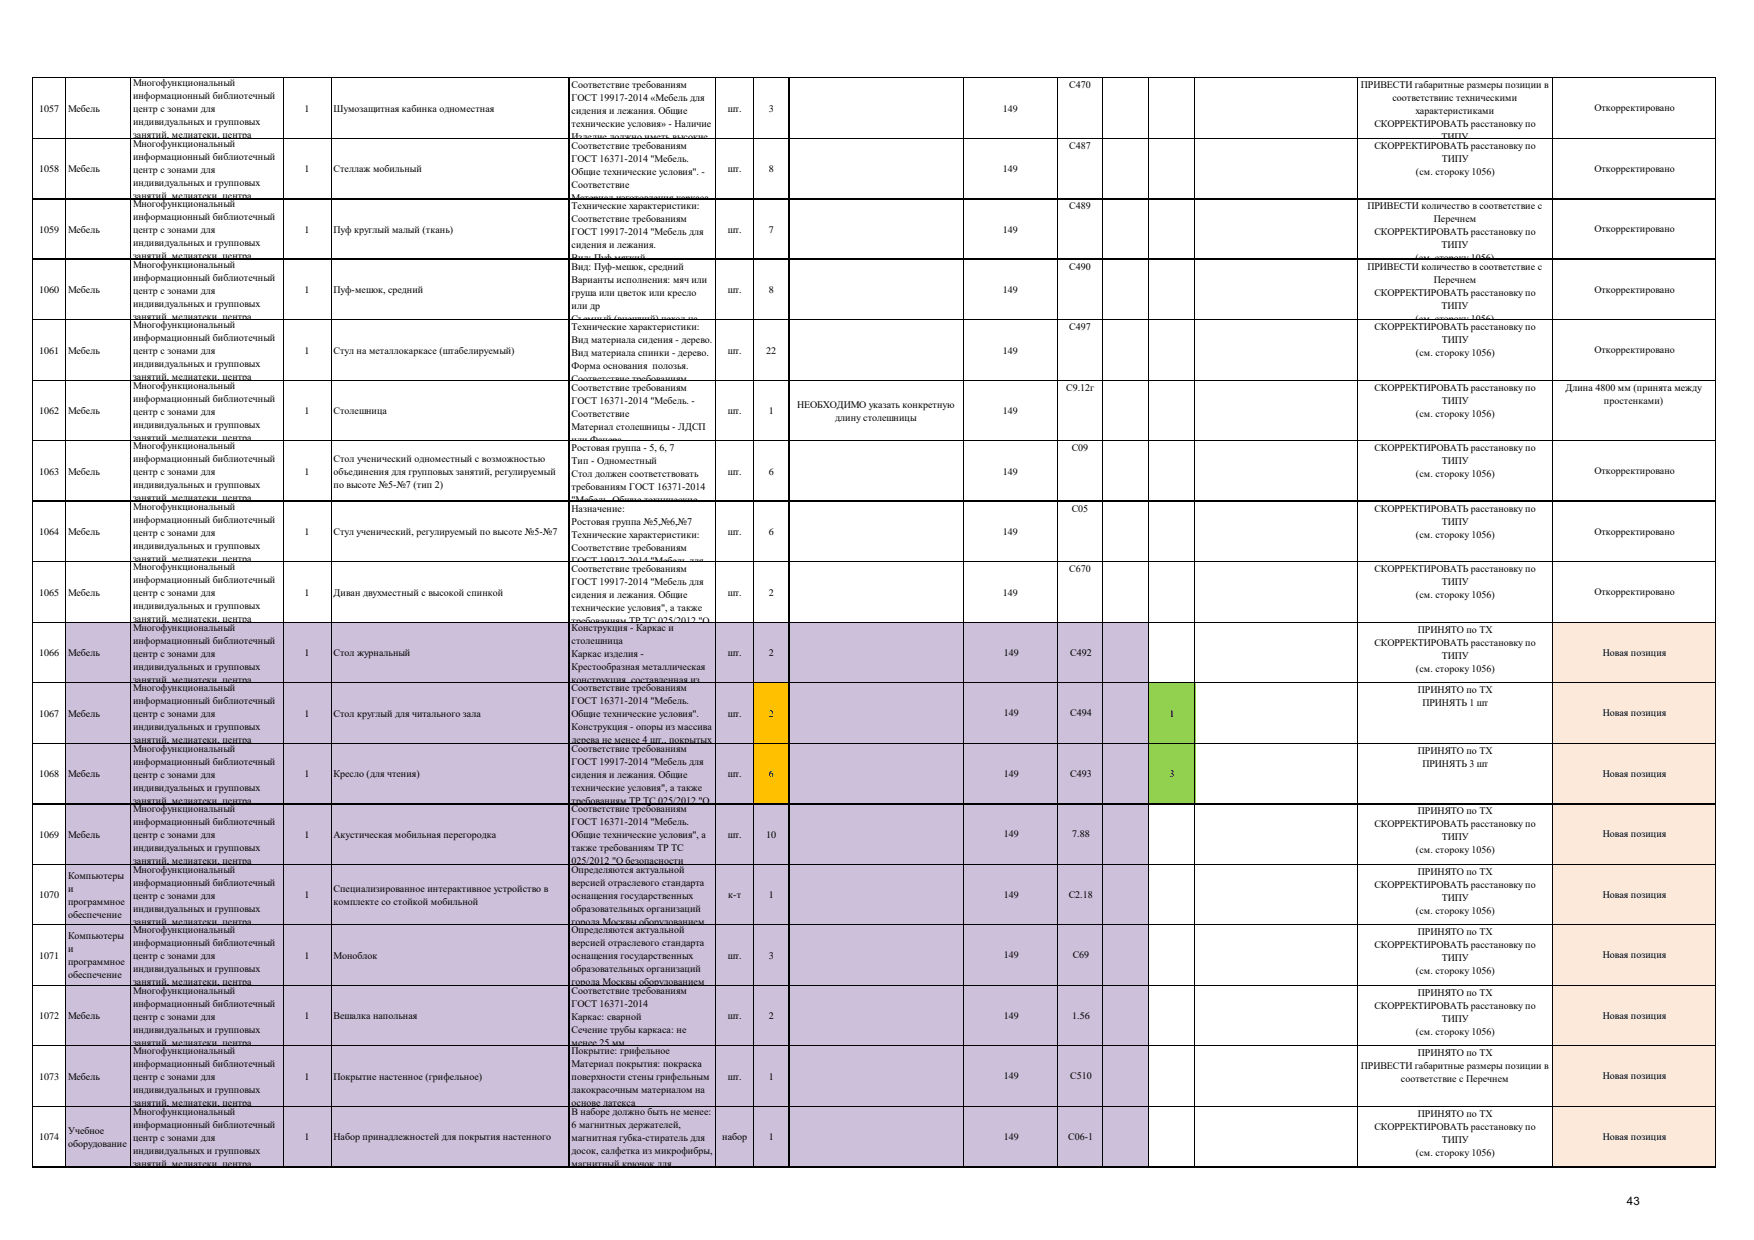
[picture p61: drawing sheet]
<svg xmlns="http://www.w3.org/2000/svg" width="297mm" height="210mm" viewBox="0 0 297 210" stroke-linecap="round" stroke-linejoin="round" font-family="sans-serif">
<defs><g id="words">
<text font-size="1.9" x="275.5" y="204">43</text>
<g font-size="1.7">
<text x="22.5" y="14.6">Многофункциональный</text>
<text x="22.5" y="16.8">информационный библиотечный</text>
<text x="96.8" y="14.9">Соответствие требованиям</text>
<text x="96.8" y="17.1">ГОСТ 19917-2014 «Мебель для</text>
<text x="181.1" y="14.9">С470</text>
<text x="230.4" y="14.9">ПРИВЕСТИ габаритные размеры позиции в</text>
<text x="235.8" y="17.1">соответствиис техническими</text>
<text x="6.6" y="18.9">1057</text>
<text x="11.5" y="18.9">Мебель</text>
<text x="22.5" y="19">центр с зонами для</text>
<text x="22.5" y="21.2">индивидуальных и групповых</text>
<text x="22.5" y="23.4">занятий, медиатеки, центра</text>
<text x="51.6" y="18.9">1</text>
<text x="56.5" y="18.9">Шумозащитная кабинка одноместная</text>
<text x="96.8" y="19.3">сидения и лежания. Общие</text>
<text x="96.8" y="21.5">технические условия» - Наличие</text>
<text x="96.8" y="23.7">Изделие должно иметь высокие</text>
<text x="123.2" y="18.9">шт.</text>
<text x="130.2" y="18.9">3</text>
<text x="169.8" y="18.9">149</text>
<text x="232.7" y="21.5">СКОРРЕКТИРОВАТЬ расстановку по</text>
<text x="239.7" y="19.3">характеристиками</text>
<text x="244.1" y="23.7">ТИПУ</text>
<text x="270" y="18.8">Откорректировано</text>
<text x="6.6" y="29.1">1058</text>
<text x="11.5" y="29.1">Мебель</text>
<text x="22.5" y="24.8">Многофункциональный</text>
<text x="22.5" y="27">информационный библиотечный</text>
<text x="22.5" y="29.2">центр с зонами для</text>
<text x="51.6" y="29.1">1</text>
<text x="56.5" y="29.1">Стеллаж мобильный</text>
<text x="96.8" y="25.2">Соответствие требованиям</text>
<text x="96.8" y="27.4">ГОСТ 16371-2014 &quot;Мебель.</text>
<text x="96.8" y="29.6">Общие технические условия&quot;. -</text>
<text x="123.2" y="29.1">шт.</text>
<text x="130.2" y="29.1">8</text>
<text x="169.8" y="29.1">149</text>
<text x="181.1" y="25.2">С487</text>
<text x="232.7" y="25.2">СКОРРЕКТИРОВАТЬ расстановку по</text>
<text x="239.8" y="29.6">(см. стороку 1056)</text>
<text x="244.2" y="27.4">ТИПУ</text>
<text x="270" y="29.1">Откорректировано</text>
<text x="22.5" y="31.4">индивидуальных и групповых</text>
<text x="22.5" y="33.6">занятий, медиатеки, центра</text>
<text x="22.5" y="35.1">Многофункциональный</text>
<text x="96.8" y="31.8">Соответствие</text>
<text x="96.8" y="34">Материал изготовления каркаса -</text>
<text x="96.8" y="35.4">Технические характеристики:</text>
<text x="181.1" y="35.4">С489</text>
<text x="231.5" y="35.4">ПРИВЕСТИ количество в соответствие с</text>
<text x="6.6" y="39.4">1059</text>
<text x="11.5" y="39.4">Мебель</text>
<text x="22.5" y="37.3">информационный библиотечный</text>
<text x="22.5" y="39.5">центр с зонами для</text>
<text x="22.5" y="41.7">индивидуальных и групповых</text>
<text x="51.6" y="39.4">1</text>
<text x="56.5" y="39.4">Пуф круглый малый (ткань)</text>
<text x="96.8" y="37.6">Cоответствие требованиям</text>
<text x="96.8" y="39.8">ГОСТ 19917-2014 &quot;Мебель для</text>
<text x="123.2" y="39.4">шт.</text>
<text x="130.2" y="39.4">7</text>
<text x="169.8" y="39.4">149</text>
<text x="232.7" y="39.8">СКОРРЕКТИРОВАТЬ расстановку по</text>
<text x="242.8" y="37.6">Перечнем</text>
<text x="270" y="39.3">Откорректировано</text>
<text x="22.5" y="43.9">занятий, медиатеки, центра</text>
<text x="22.5" y="45.3">Многофункциональный</text>
<text x="22.5" y="47.5">информационный библиотечный</text>
<text x="96.8" y="42">сидения и лежания.</text>
<text x="96.8" y="44.2">Вид: Пуф мягкий</text>
<text x="96.8" y="45.7">Вид: Пуф-мешок, средний</text>
<text x="96.8" y="47.9">Варианты исполнения: мяч или</text>
<text x="181.1" y="45.7">С490</text>
<text x="231.5" y="45.7">ПРИВЕСТИ количество в соответствие с</text>
<text x="239.7" y="44.2">(см. стороку 1056)</text>
<text x="242.8" y="47.9">Перечнем</text>
<text x="244.1" y="42">ТИПУ</text>
<text x="6.6" y="49.6">1060</text>
<text x="11.5" y="49.6">Мебель</text>
<text x="22.5" y="49.7">центр с зонами для</text>
<text x="22.5" y="51.9">индивидуальных и групповых</text>
<text x="51.6" y="49.6">1</text>
<text x="56.5" y="49.6">Пуф-мешок, средний</text>
<text x="96.8" y="50.1">груша или цветок или кресло</text>
<text x="96.8" y="52.3">или др</text>
<text x="123.2" y="49.6">шт.</text>
<text x="130.2" y="49.6">8</text>
<text x="169.8" y="49.6">149</text>
<text x="232.7" y="50.1">СКОРРЕКТИРОВАТЬ расстановку по</text>
<text x="244.1" y="52.3">ТИПУ</text>
<text x="270" y="49.6">Откорректировано</text>
<text x="6.6" y="59.9">1061</text>
<text x="11.5" y="59.9">Мебель</text>
<text x="22.5" y="54.1">занятий, медиатеки, центра</text>
<text x="22.5" y="55.6">Многофункциональный</text>
<text x="22.5" y="57.8">информационный библиотечный</text>
<text x="22.5" y="60">центр с зонами для</text>
<text x="51.6" y="59.9">1</text>
<text x="56.5" y="59.9">Стул на металлокаркасе (штабелируемый)</text>
<text x="96.8" y="54.5">Съемный (внешний) чехол на</text>
<text x="96.8" y="55.9">Технические характеристики:</text>
<text x="96.8" y="58.1">Вид материала сидения - дерево.</text>
<text x="123.2" y="59.9">шт.</text>
<text x="129.7" y="59.9">22</text>
<text x="169.8" y="59.9">149</text>
<text x="181.1" y="55.9">С497</text>
<text x="232.7" y="55.9">СКОРРЕКТИРОВАТЬ расстановку по</text>
<text x="239.7" y="54.5">(см. стороку 1056)</text>
<text x="244.2" y="58.1">ТИПУ</text>
<text x="270" y="59.8">Откорректировано</text>
<text x="22.5" y="62.2">индивидуальных и групповых</text>
<text x="22.5" y="64.4">занятий, медиатеки, центра</text>
<text x="22.5" y="65.8">Многофункциональный</text>
<text x="96.8" y="60.3">Вид материала спинки - дерево.</text>
<text x="96.8" y="62.5">Форма основания полозья.</text>
<text x="96.8" y="64.7">Соответствие требованиям</text>
<text x="239.8" y="60.3">(см. стороку 1056)</text>
<text x="6.6" y="70.1">1062</text>
<text x="11.5" y="70.1">Мебель</text>
<text x="22.5" y="68">информационный библиотечный</text>
<text x="22.5" y="70.2">центр с зонами для</text>
<text x="51.6" y="70.1">1</text>
<text x="56.5" y="70.1">Столешница</text>
<text x="96.8" y="66.2">Соответствие требованиям</text>
<text x="96.8" y="68.4">ГОСТ 16371-2014 &quot;Мебель. -</text>
<text x="96.8" y="70.6">Соответствие</text>
<text x="123.2" y="70.1">шт.</text>
<text x="130.2" y="70.1">1</text>
<text x="135" y="69">НЕОБХОДИМО указать конкретную</text>
<text x="141.4" y="71.2">длину столешницы</text>
<text x="169.8" y="70.1">149</text>
<text x="180.6" y="66.2">С9.12г</text>
<text x="232.7" y="66.2">СКОРРЕКТИРОВАТЬ расстановку по</text>
<text x="239.8" y="70.6">(см. стороку 1056)</text>
<text x="244.2" y="68.4">ТИПУ</text>
<text x="265.1" y="66.2">Длина 4800 мм (принята между</text>
<text x="271.6" y="68.4">простенками)</text>
<text x="22.5" y="72.4">индивидуальных и групповых</text>
<text x="22.5" y="74.6">занятий, медиатеки, центра</text>
<text x="22.5" y="76.1">Многофункциональный</text>
<text x="96.8" y="72.8">Материал столешницы - ЛДСП</text>
<text x="96.8" y="75">или Фанера</text>
<text x="96.8" y="76.4">Ростовая группа - 5, 6, 7</text>
<text x="181.5" y="76.4">С09</text>
<text x="232.7" y="76.4">СКОРРЕКТИРОВАТЬ расстановку по</text>
<text x="6.6" y="80.4">1063</text>
<text x="11.5" y="80.4">Мебель</text>
<text x="22.5" y="78.3">информационный библиотечный</text>
<text x="22.5" y="80.5">центр с зонами для</text>
<text x="22.5" y="82.7">индивидуальных и групповых</text>
<text x="51.6" y="80.4">1</text>
<text x="56.5" y="78.2">Стол ученический одноместный с возможностью</text>
<text x="56.5" y="80.4">объединения для групповых занятий, регулируемый</text>
<text x="56.5" y="82.6">по высоте №5-№7 (тип 2)</text>
<text x="96.8" y="78.6">Тип - Одноместный</text>
<text x="96.8" y="80.8">Стол должен соответствовать</text>
<text x="96.8" y="83">требованиям ГОСТ 16371-2014</text>
<text x="123.2" y="80.4">шт.</text>
<text x="130.2" y="80.4">6</text>
<text x="169.8" y="80.4">149</text>
<text x="239.8" y="80.8">(см. стороку 1056)</text>
<text x="244.2" y="78.6">ТИПУ</text>
<text x="270" y="80.3">Откорректировано</text>
<text x="22.5" y="84.9">занятий, медиатеки, центра</text>
<text x="22.5" y="86.3">Многофункциональный</text>
<text x="22.5" y="88.5">информационный библиотечный</text>
<text x="96.8" y="85.2">&quot;Мебель. Общие технические</text>
<text x="96.8" y="86.7">Назначение:</text>
<text x="96.8" y="88.9">Ростовая группа №5,№6,№7</text>
<text x="181.5" y="86.7">С05</text>
<text x="232.7" y="86.7">СКОРРЕКТИРОВАТЬ расстановку по</text>
<text x="244.2" y="88.9">ТИПУ</text>
<text x="6.6" y="90.6">1064</text>
<text x="11.5" y="90.6">Мебель</text>
<text x="22.5" y="90.7">центр с зонами для</text>
<text x="22.5" y="92.9">индивидуальных и групповых</text>
<text x="22.5" y="95.1">занятий, медиатеки, центра</text>
<text x="51.6" y="90.6">1</text>
<text x="56.5" y="90.6">Стул ученический, регулируемый по высоте №5-№7</text>
<text x="96.8" y="91.1">Технические характеристики:</text>
<text x="96.8" y="93.3">Cоответствие требованиям</text>
<text x="96.8" y="95.5">ГОСТ 19917-2014 &quot;Мебель для</text>
<text x="123.2" y="90.6">шт.</text>
<text x="130.2" y="90.6">6</text>
<text x="169.8" y="90.6">149</text>
<text x="239.8" y="91.1">(см. стороку 1056)</text>
<text x="270" y="90.6">Откорректировано</text>
<text x="6.6" y="100.9">1065</text>
<text x="11.5" y="100.9">Мебель</text>
<text x="22.5" y="96.6">Многофункциональный</text>
<text x="22.5" y="98.8">информационный библиотечный</text>
<text x="22.5" y="101">центр с зонами для</text>
<text x="51.6" y="100.9">1</text>
<text x="56.5" y="100.9">Диван двухместный с высокой спинкой</text>
<text x="96.8" y="96.9">Cоответствие требованиям</text>
<text x="96.8" y="99.1">ГОСТ 19917-2014 &quot;Мебель для</text>
<text x="96.8" y="101.3">сидения и лежания. Общие</text>
<text x="123.2" y="100.9">шт.</text>
<text x="130.2" y="100.9">2</text>
<text x="169.8" y="100.9">149</text>
<text x="181.1" y="96.9">С670</text>
<text x="232.7" y="96.9">СКОРРЕКТИРОВАТЬ расстановку по</text>
<text x="239.8" y="101.3">(см. стороку 1056)</text>
<text x="244.2" y="99.1">ТИПУ</text>
<text x="270" y="100.8">Откорректировано</text>
<text x="22.5" y="103.2">индивидуальных и групповых</text>
<text x="22.5" y="105.4">занятий, медиатеки, центра</text>
<text x="22.5" y="106.8">Многофункциональный</text>
<text x="96.8" y="103.5">технические условия&quot;, а также</text>
<text x="96.8" y="105.7">требованиям ТР ТС 025/2012 &quot;О</text>
<text x="96.8" y="106.8">Конструкция - Каркас и</text>
<text x="240.1" y="107.1">ПРИНЯТО по ТХ</text>
<text x="6.6" y="111.1">1066</text>
<text x="11.5" y="111.1">Мебель</text>
<text x="22.5" y="109">информационный библиотечный</text>
<text x="22.5" y="111.2">центр с зонами для</text>
<text x="22.5" y="113.4">индивидуальных и групповых</text>
<text x="51.6" y="111.1">1</text>
<text x="56.5" y="111.1">Стол журнальный</text>
<text x="96.8" y="109">столешница</text>
<text x="96.8" y="111.2">Каркас изделия -</text>
<text x="96.8" y="113.4">Крестообразная металлическая</text>
<text x="123.2" y="111.1">шт.</text>
<text x="130.2" y="111.1">2</text>
<text x="170" y="111">149</text>
<text x="181.2" y="111">С492</text>
<text x="232.7" y="109.4">СКОРРЕКТИРОВАТЬ расстановку по</text>
<text x="239.8" y="113.8">(см. стороку 1056)</text>
<text x="244.2" y="111.6">ТИПУ</text>
<text x="271.4" y="111">Новая позиция</text>
<text x="22.5" y="115.6">занятий, медиатеки, центра</text>
<text x="22.5" y="117.1">Многофункциональный</text>
<text x="22.5" y="119.3">информационный библиотечный</text>
<text x="96.8" y="115.6">конструкция, составленная из</text>
<text x="96.8" y="117.1">Cоответствие требованиям</text>
<text x="96.8" y="119.3">ГОСТ 16371-2014 &quot;Мебель.</text>
<text x="240.1" y="117.4">ПРИНЯТО по ТХ</text>
<text x="240.9" y="119.6">ПРИНЯТЬ 1 шт</text>
<text x="6.6" y="121.4">1067</text>
<text x="11.5" y="121.4">Мебель</text>
<text x="22.5" y="121.5">центр с зонами для</text>
<text x="22.5" y="123.7">индивидуальных и групповых</text>
<text x="22.5" y="125.9">занятий, медиатеки, центра</text>
<text x="51.6" y="121.4">1</text>
<text x="56.5" y="121.4">Стол круглый для читального зала</text>
<text x="96.8" y="121.5">Общие технические условия&quot;.</text>
<text x="96.8" y="123.7">Конструкция - опоры из массива</text>
<text x="96.8" y="125.9">дерева не менее 4 шт., покрытых</text>
<text x="123.2" y="121.4">шт.</text>
<text x="130.2" y="121.4">2</text>
<text x="170" y="121.3">149</text>
<text x="181.2" y="121.3">С494</text>
<text x="198" y="121.4">1</text>
<text x="271.4" y="121.3">Новая позиция</text>
<text x="6.6" y="131.6">1068</text>
<text x="11.5" y="131.6">Мебель</text>
<text x="22.5" y="127.3">Многофункциональный</text>
<text x="22.5" y="129.5">информационный библиотечный</text>
<text x="22.5" y="131.7">центр с зонами для</text>
<text x="51.6" y="131.6">1</text>
<text x="56.5" y="131.6">Кресло (для чтения)</text>
<text x="96.8" y="127.3">Cоответствие требованиям</text>
<text x="96.8" y="129.5">ГОСТ 19917-2014 &quot;Мебель для</text>
<text x="96.8" y="131.7">сидения и лежания. Общие</text>
<text x="123.2" y="131.6">шт.</text>
<text x="130.2" y="131.6">6</text>
<text x="170" y="131.5">149</text>
<text x="181.2" y="131.5">С493</text>
<text x="198" y="131.6">3</text>
<text x="240.1" y="127.6">ПРИНЯТО по ТХ</text>
<text x="240.9" y="129.9">ПРИНЯТЬ 3 шт</text>
<text x="271.4" y="131.5">Новая позиция</text>
<text x="22.5" y="133.9">индивидуальных и групповых</text>
<text x="22.5" y="136.1">занятий, медиатеки, центра</text>
<text x="22.5" y="137.6">Многофункциональный</text>
<text x="96.8" y="133.9">технические условия&quot;, а также</text>
<text x="96.8" y="136.1">требованиям ТР ТС 025/2012 &quot;О</text>
<text x="96.8" y="137.6">Cоответствие требованиям</text>
<text x="240.1" y="137.9">ПРИНЯТО по ТХ</text>
<text x="6.6" y="141.9">1069</text>
<text x="11.5" y="141.9">Мебель</text>
<text x="22.5" y="139.8">информационный библиотечный</text>
<text x="22.5" y="142">центр с зонами для</text>
<text x="51.6" y="141.9">1</text>
<text x="56.5" y="141.9">Акустическая мобильная перегородка</text>
<text x="96.8" y="139.8">ГОСТ 16371-2014 &quot;Мебель.</text>
<text x="96.8" y="142">Общие технические условия&quot;, а</text>
<text x="123.2" y="141.9">шт.</text>
<text x="129.7" y="141.9">10</text>
<text x="170" y="141.8">149</text>
<text x="181.6" y="141.8">7.88</text>
<text x="232.7" y="140.1">СКОРРЕКТИРОВАТЬ расстановку по</text>
<text x="244.2" y="142.3">ТИПУ</text>
<text x="271.4" y="141.8">Новая позиция</text>
<text x="11.5" y="148.8">Компьютеры</text>
<text x="22.5" y="144.2">индивидуальных и групповых</text>
<text x="22.5" y="146.4">занятий, медиатеки, центра</text>
<text x="22.5" y="147.8">Многофункциональный</text>
<text x="96.8" y="144.2">также требованиям ТР ТС</text>
<text x="96.8" y="146.4">025/2012 &quot;О безопасности</text>
<text x="96.8" y="147.8">Определяются актуальной</text>
<text x="239.8" y="144.5">(см. стороку 1056)</text>
<text x="240.1" y="148.1">ПРИНЯТО по ТХ</text>
<text x="6.6" y="152.1">1070</text>
<text x="11.5" y="151">и</text>
<text x="11.5" y="153.2">программное</text>
<text x="11.5" y="155.4">обеспечение</text>
<text x="22.5" y="150">информационный библиотечный</text>
<text x="22.5" y="152.2">центр с зонами для</text>
<text x="22.5" y="154.4">индивидуальных и групповых</text>
<text x="51.6" y="152.1">1</text>
<text x="56.5" y="151">Специализированное интерактивное устройство в</text>
<text x="56.5" y="153.2">комплекте со стойкой мобильной</text>
<text x="96.8" y="150">версией отраслевого стандарта</text>
<text x="96.8" y="152.2">оснащения государственных</text>
<text x="96.8" y="154.4">образовательных организаций</text>
<text x="123.3" y="152.1">к-т</text>
<text x="130.2" y="152.1">1</text>
<text x="170" y="152">149</text>
<text x="181" y="152">С2.18</text>
<text x="232.7" y="150.3">СКОРРЕКТИРОВАТЬ расстановку по</text>
<text x="239.8" y="154.8">(см. стороку 1056)</text>
<text x="244.2" y="152.6">ТИПУ</text>
<text x="271.4" y="152">Новая позиция</text>
<text x="11.5" y="159.1">Компьютеры</text>
<text x="11.5" y="161.3">и</text>
<text x="22.5" y="156.6">занятий, медиатеки, центра</text>
<text x="22.5" y="158.1">Многофункциональный</text>
<text x="22.5" y="160.3">информационный библиотечный</text>
<text x="96.8" y="156.6">города Москвы оборудованием</text>
<text x="96.8" y="158.1">Определяются актуальной</text>
<text x="96.8" y="160.3">версией отраслевого стандарта</text>
<text x="232.7" y="160.6">СКОРРЕКТИРОВАТЬ расстановку по</text>
<text x="240.1" y="158.4">ПРИНЯТО по ТХ</text>
<text x="6.6" y="162.4">1071</text>
<text x="11.5" y="163.5">программное</text>
<text x="11.5" y="165.7">обеспечение</text>
<text x="22.5" y="162.5">центр с зонами для</text>
<text x="22.5" y="164.7">индивидуальных и групповых</text>
<text x="22.5" y="166.9">занятий, медиатеки, центра</text>
<text x="51.6" y="162.4">1</text>
<text x="56.5" y="162.4">Моноблок</text>
<text x="96.8" y="162.5">оснащения государственных</text>
<text x="96.8" y="164.7">образовательных организаций</text>
<text x="96.8" y="166.9">города Москвы оборудованием</text>
<text x="123.2" y="162.4">шт.</text>
<text x="130.2" y="162.4">3</text>
<text x="170" y="162.3">149</text>
<text x="181.7" y="162.3">С69</text>
<text x="239.8" y="165">(см. стороку 1056)</text>
<text x="244.2" y="162.8">ТИПУ</text>
<text x="271.4" y="162.3">Новая позиция</text>
<text x="6.6" y="172.6">1072</text>
<text x="11.5" y="172.6">Мебель</text>
<text x="22.5" y="168.3">Многофункциональный</text>
<text x="22.5" y="170.5">информационный библиотечный</text>
<text x="22.5" y="172.7">центр с зонами для</text>
<text x="51.6" y="172.6">1</text>
<text x="56.5" y="172.6">Вешалка напольная</text>
<text x="96.8" y="168.3">Cоответствие требованиям</text>
<text x="96.8" y="170.5">ГОСТ 16371-2014</text>
<text x="96.8" y="172.7">Каркас: сварной</text>
<text x="123.2" y="172.6">шт.</text>
<text x="130.2" y="172.6">2</text>
<text x="170" y="172.5">149</text>
<text x="181.6" y="172.5">1.56</text>
<text x="232.7" y="170.8">СКОРРЕКТИРОВАТЬ расстановку по</text>
<text x="240.1" y="168.6">ПРИНЯТО по ТХ</text>
<text x="244.2" y="173">ТИПУ</text>
<text x="271.4" y="172.5">Новая позиция</text>
<text x="22.5" y="174.9">индивидуальных и групповых</text>
<text x="22.5" y="177.1">занятий, медиатеки, центра</text>
<text x="22.5" y="178.6">Многофункциональный</text>
<text x="96.8" y="174.9">Сечение трубы каркаса: не</text>
<text x="96.8" y="177.1">менее 25 мм</text>
<text x="96.8" y="178.6">Покрытие: грифельное</text>
<text x="239.8" y="175.3">(см. стороку 1056)</text>
<text x="240.1" y="178.9">ПРИНЯТО по ТХ</text>
<text x="6.6" y="182.9">1073</text>
<text x="11.5" y="182.9">Мебель</text>
<text x="22.5" y="180.8">информационный библиотечный</text>
<text x="22.5" y="183">центр с зонами для</text>
<text x="22.5" y="185.2">индивидуальных и групповых</text>
<text x="51.6" y="182.9">1</text>
<text x="56.5" y="182.9">Покрытие настенное (грифельное)</text>
<text x="96.8" y="180.8">Материал покрытия: покраска</text>
<text x="96.8" y="183">поверхности стены грифельным</text>
<text x="96.8" y="185.2">лакокрасочным материалом на</text>
<text x="123.2" y="182.9">шт.</text>
<text x="130.2" y="182.9">1</text>
<text x="170" y="182.8">149</text>
<text x="181.2" y="182.8">С510</text>
<text x="230.4" y="181.1">ПРИВЕСТИ габаритные размеры позиции в</text>
<text x="237.2" y="183.3">соответствие с Перечнем</text>
<text x="271.4" y="182.8">Новая позиция</text>
<text x="22.5" y="187.4">занятий, медиатеки, центра</text>
<text x="22.5" y="188.8">Многофункциональный</text>
<text x="22.5" y="191">информационный библиотечный</text>
<text x="96.8" y="187.4">основе латекса</text>
<text x="96.8" y="188.8">В наборе должно быть не менее:</text>
<text x="96.8" y="191">6 магнитных держателей,</text>
<text x="232.7" y="191.3">СКОРРЕКТИРОВАТЬ расстановку по</text>
<text x="240.1" y="189.1">ПРИНЯТО по ТХ</text>
<text x="6.6" y="193.1">1074</text>
<text x="11.5" y="192">Учебное</text>
<text x="11.5" y="194.2">оборудование</text>
<text x="22.5" y="193.2">центр с зонами для</text>
<text x="22.5" y="195.4">индивидуальных и групповых</text>
<text x="22.5" y="197.6">занятий, медиатеки, центра</text>
<text x="51.6" y="193.1">1</text>
<text x="56.5" y="193.1">Набор принадлежностей для покрытия настенного</text>
<text x="96.8" y="193.2">магнитная губка-стиратель для</text>
<text x="96.8" y="195.4">досок, салфетка из микрофибры,</text>
<text x="96.8" y="197.6">магнитный крючок для</text>
<text x="122.3" y="193.1">набор</text>
<text x="130.2" y="193.1">1</text>
<text x="170" y="193">149</text>
<text x="180.9" y="193">С06-1</text>
<text x="239.8" y="195.7">(см. стороку 1056)</text>
<text x="244.2" y="193.5">ТИПУ</text>
<text x="271.4" y="193">Новая позиция</text>
</g>
</g></defs>
<path d="M11.1 105.4h183.5v10.3h-183.5z" fill-rule="evenodd" fill="#ccc0da"/>
<path d="M262.9 105.4h27.6v10.3h-27.6z" fill-rule="evenodd" fill="#fde9d9"/>
<path d="M11.1 115.6h116.5v20.6h-116.5z" fill-rule="evenodd" fill="#ccc0da"/>
<path d="M127.5 115.6h6.1v20.6h-6.1z" fill-rule="evenodd" fill="#ffc000"/>
<path d="M133.6 115.6h61v20.6h-61z" fill-rule="evenodd" fill="#ccc0da"/>
<path d="M194.5 115.6h7.9v20.6h-7.9z" fill-rule="evenodd" fill="#92d050"/>
<path d="M262.9 115.6h27.6v20.6h-27.6z" fill-rule="evenodd" fill="#fde9d9"/>
<path d="M11.1 136.1h183.5v61.6h-183.5z" fill-rule="evenodd" fill="#ccc0da"/>
<path d="M262.9 136.1h27.6v61.6h-27.6z" fill-rule="evenodd" fill="#fde9d9"/>
<g fill="none" stroke="#000" stroke-width=".17">
<path d="M5.5 13v184.7M5.6 13.1h284.9M11.1 13.2v184.5M22.1 13.2v184.5M47.9 13.2v184.5M56.1 13.2v184.5M96.4 13.2v184.5M121.2 13.2v184.5M127.5 13.2v184.5M133.6 13.2v184.5M163.1 13.2v184.5M179 13.2v184.5"/>
<path d="M186.7 13.2v184.5M194.5 13.2v184.5M202.3 13.2v184.5M229.9 13.2v184.5M262.9 13.2v184.5M290.4 13.2v184.5M5.6 23.4h284.9M5.6 33.6h284.9M5.6 43.9h284.9M5.6 54.1h284.9M5.6 64.4h284.9M5.6 74.6h284.9"/>
<path d="M5.6 84.9h284.9M5.6 95.1h284.9M5.6 105.4h284.9M5.6 115.6h284.9M5.6 125.9h284.9M5.6 136.1h284.9M5.6 146.4h284.9M5.6 156.6h284.9M5.6 166.9h284.9M5.6 177.1h284.9M5.6 187.4h284.9M5.6 197.6h284.9"/>
</g>
<use href="#words"/>
</svg>
